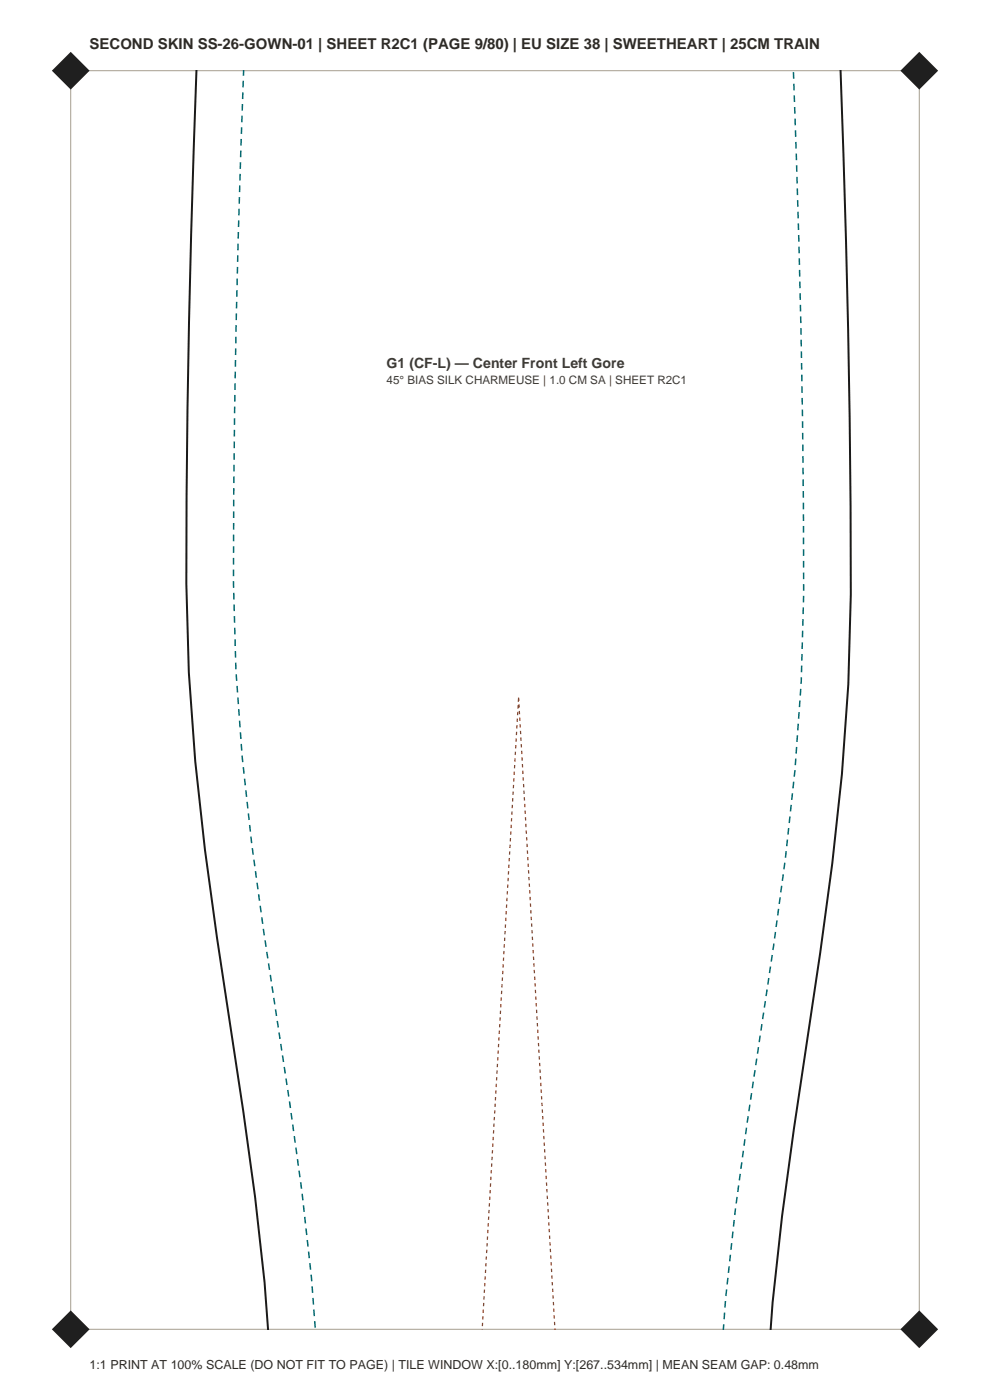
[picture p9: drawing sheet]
<svg xmlns="http://www.w3.org/2000/svg" width="210mm" height="297mm" viewBox="0 0 210 297" stroke-linecap="round" stroke-linejoin="round" font-family="sans-serif">
<defs><g id="words">
<text font-size="3.2" fill="#2e2b26" x="19" y="10.5">SECOND SKIN SS-26-GOWN-01 | SHEET R2C1 (PAGE 9/80) | EU SIZE 38 | SWEETHEART | 25CM TRAIN</text>
<text font-size="3" fill="#403b33" x="82" y="78">G1 (CF-L) — Center Front Left Gore</text>
<text font-size="2.6" fill="#2e2b26" x="19" y="290.5">1:1 PRINT AT 100% SCALE (DO NOT FIT TO PAGE) | TILE WINDOW X:[0..180mm] Y:[267..534mm] | MEAN SEAM GAP: 0.48mm</text>
<text font-size="2.5" fill="#403b33" x="82" y="81.5">45° BIAS SILK CHARMEUSE | 1.0 CM SA | SHEET R2C1</text>
</g></defs>
<path d="M15 15h180v267h-180z" fill="none" stroke="#a69e8f" stroke-width=".21"/>
<g fill="#1f1f1f">
<path d="M11 282l4-4 4 4-4 4z" fill-rule="evenodd"/>
<path d="M191 282l4-4 4 4-4 4z" fill-rule="evenodd"/>
<path d="M11 15l4-4 4 4-4 4z" fill-rule="evenodd"/>
<path d="M191 15l4-4 4 4-4 4z" fill-rule="evenodd"/>
</g>
<path d="M41.7 14.9l-.6 16.4a2738 2738 0 0 0-1.6 92.6 519.9 519.9 0 0 0 6.5 75l5.6 36.8 2.5 18.2 2 18.1 .8 10.1M178.3 14.9l.6 17.5a2813.5 2813.5 0 0 1 1.6 93.8 534 534 0 0 1-6.5 75.9l-5.6 37.4-2.5 18.5-2 18.3-.4 5.8" fill="none" stroke="#1a1a1a" stroke-width=".42"/>
<path d="M168.3 14.9l.6 17.8a2806.8 2806.8 0 0 1 1.6 93.3 524.2 524.2 0 0 1-6.4 74.7l-5.6 37.4-2.5 18.6-2.1 18.7-.5 6.7M66.9 282.1l-.8-11-2.1-18.4-2.5-18.4-5.6-36.9a512.6 512.6 0 0 1-6.3-92.1 2908.1 2908.1 0 0 1 2.1-90.4" fill="none" stroke="#036970" stroke-width=".32" stroke-dasharray="1.4 1.1" stroke-linecap="butt"/>
<path d="M110 148l7.7 134.1M102.3 282.1l7.7-134.1" fill="none" stroke="#9e401f" stroke-width=".26" stroke-dasharray=".7 .7" stroke-linecap="butt"/>
<use href="#words"/>
</svg>
